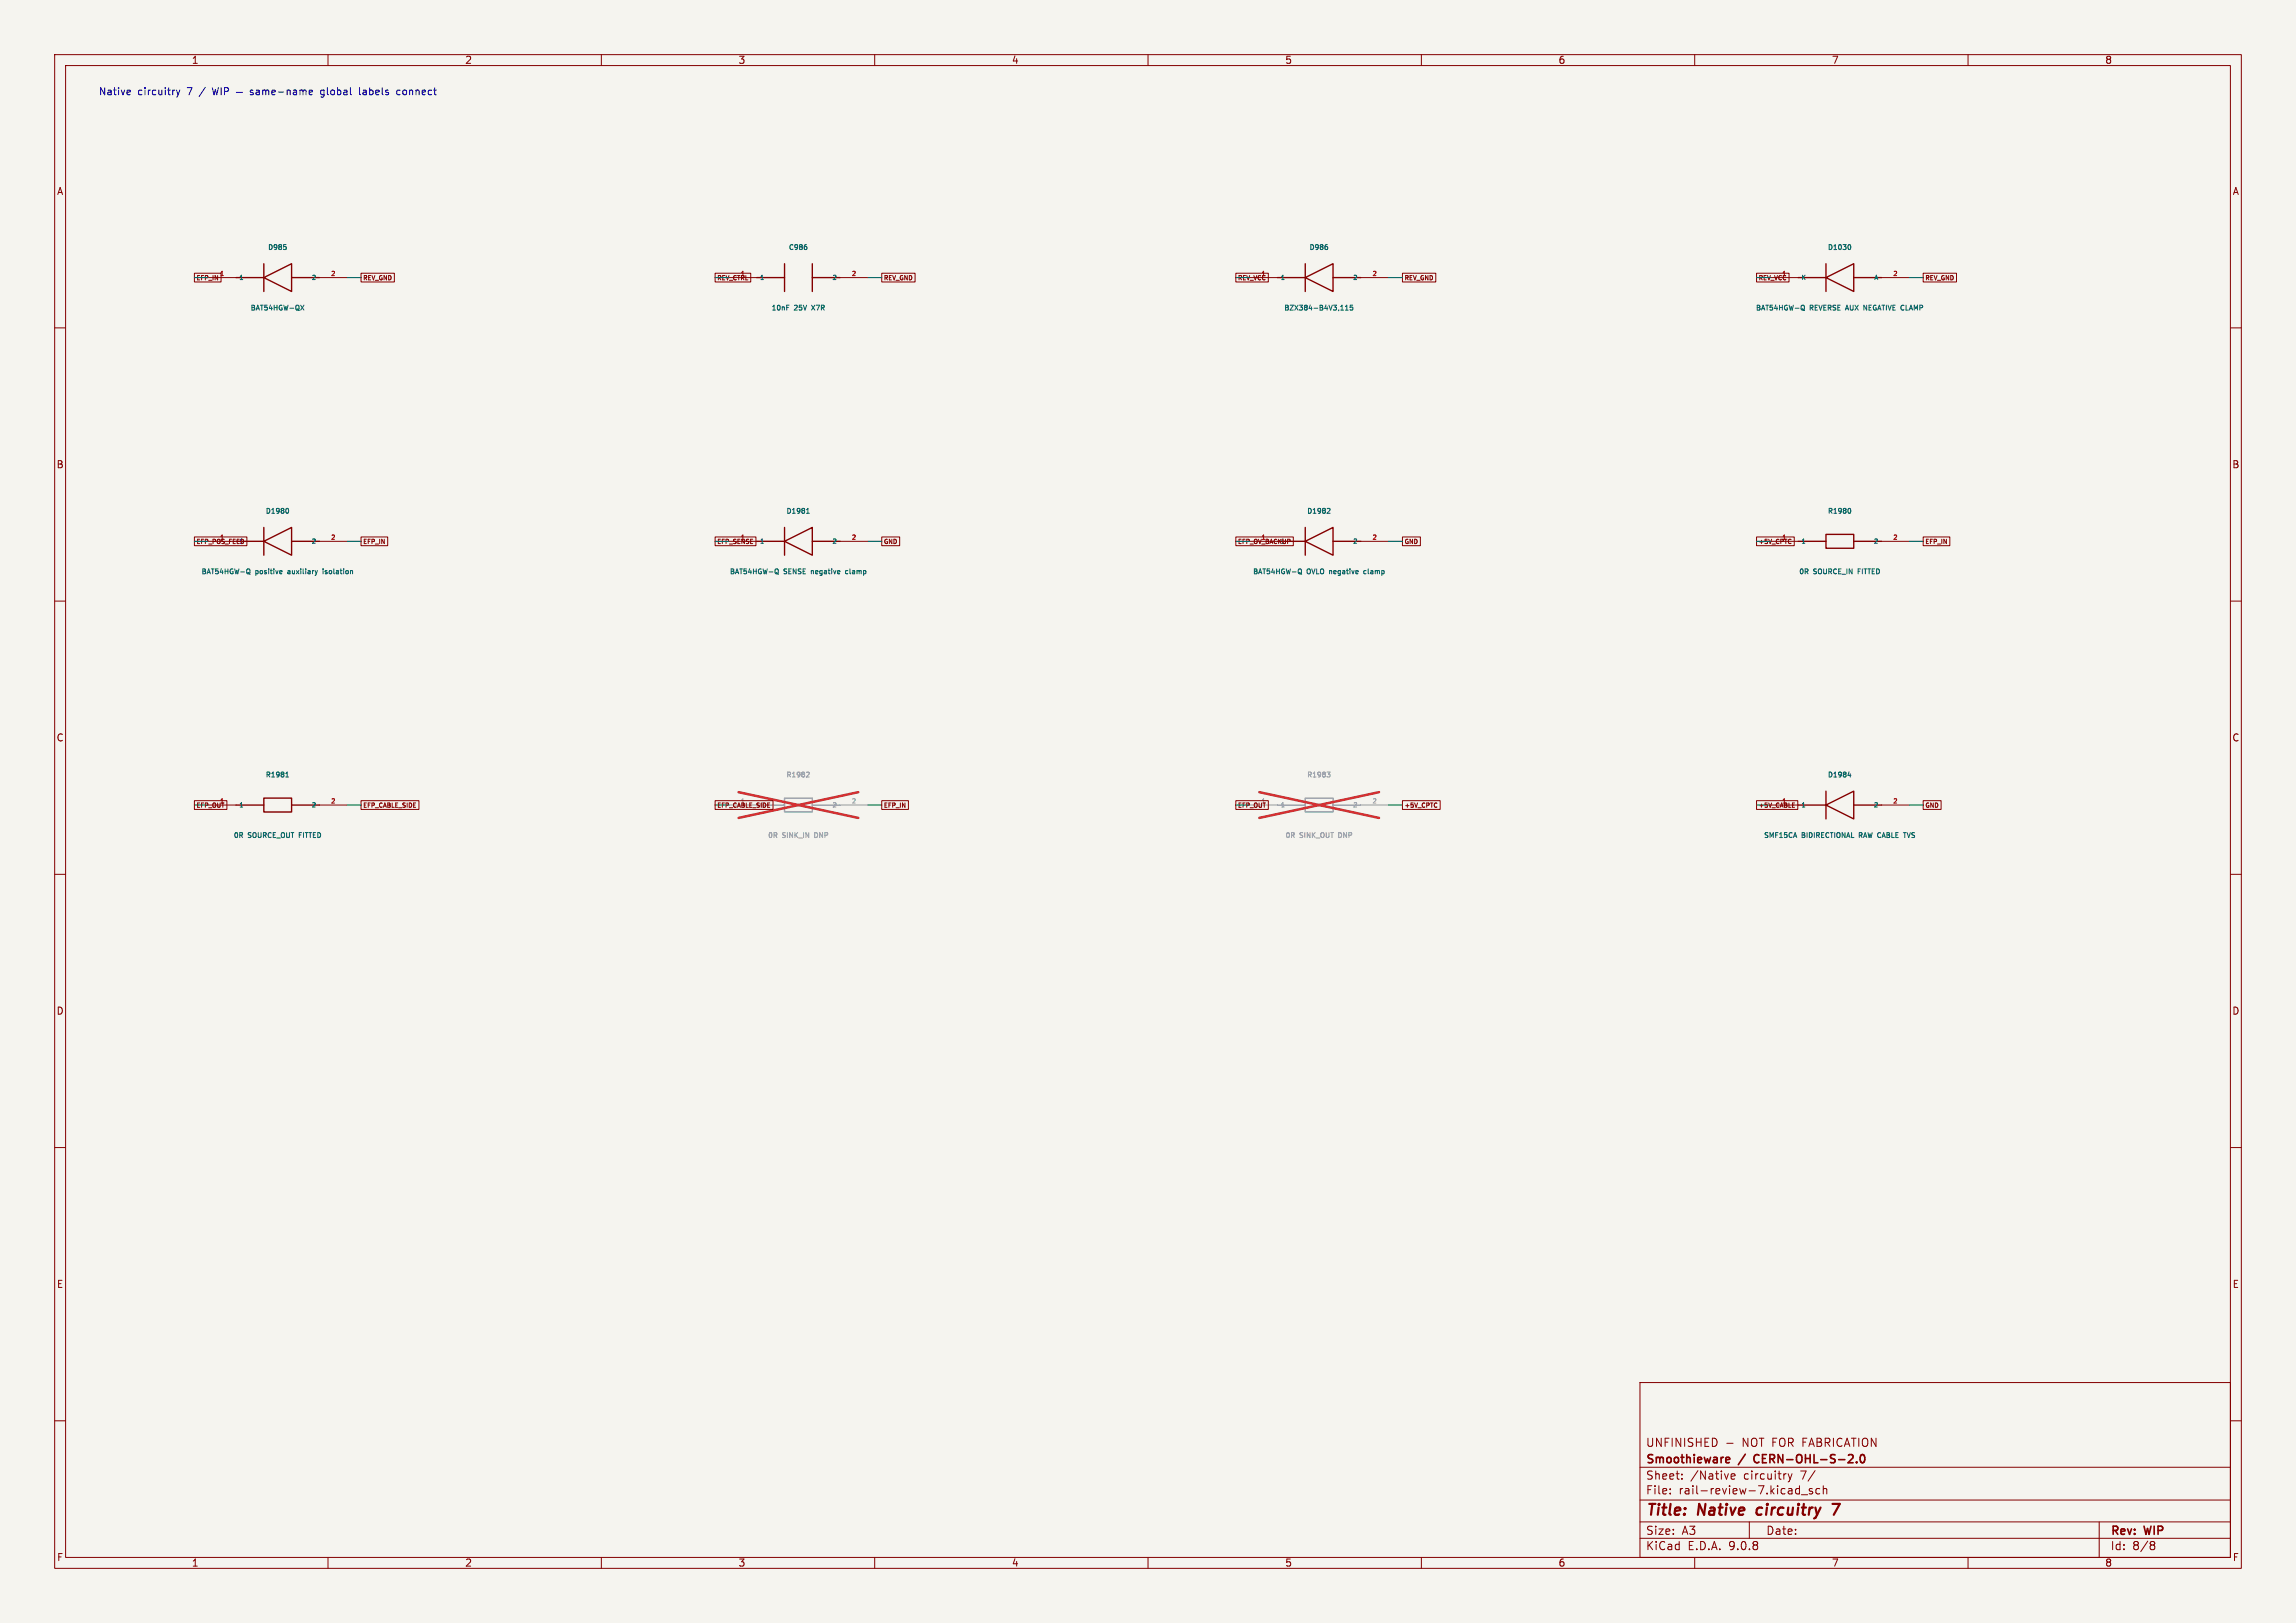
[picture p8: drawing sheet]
<svg xmlns="http://www.w3.org/2000/svg" width="420mm" height="297mm" viewBox="0 0 420 297" stroke-linecap="round" stroke-linejoin="round" font-family="sans-serif">
<defs><g id="words">
<g font-size="2.8" fill="#840000">
<text x="301" y="277.9">Title:</text>
<text x="310.6" y="277.9">Native</text>
<text x="322.2" y="277.9">circuitry</text>
</g>
<g font-size="2.1" fill="#840000">
<text x="301" y="268.2">Smoothieware</text>
<text x="301" y="265">UNFINISHED</text>
<text x="318.2" y="268.2">/</text>
<text x="318.7" y="265">NOT FOR FABRICATION</text>
<text x="321.5" y="268.2">CERN-OHL-S-2.0</text>
<text x="301" y="273.7">File:</text>
<text x="301" y="271">Sheet:</text>
<text x="307.1" y="273.7">rail-review-7.kicad_sch</text>
<text x="309.2" y="271">/Native</text>
<text x="319" y="271">circuitry</text>
<text x="329.5" y="271">7/</text>
<text x="301" y="281.1">Size:</text>
<text x="307.6" y="281.1">A3</text>
<text x="323" y="281.1">Date:</text>
<text x="386" y="281.3">Rev:</text>
<text x="392.4" y="281.3">WIP</text>
<text x="301" y="283.9">KiCad</text>
<text x="308.7" y="283.9">E.D.A.</text>
<text x="316.3" y="283.9">9.0.8</text>
<text x="386" y="283.9">Id:</text>
<text x="390.1" y="283.9">8/8</text>
</g>
<g font-size="1.8" fill="#840000">
<text x="35" y="11.9">1</text>
<text x="85" y="11.9">2</text>
<text x="135" y="11.9">3</text>
<text x="185" y="11.9">4</text>
<text x="235" y="11.9">5</text>
<text x="285" y="11.9">6</text>
<text x="335" y="11.9">7</text>
<text x="385" y="11.9">8</text>
<text x="10.3" y="35.9">A</text>
<text x="408.3" y="35.9">A</text>
<text x="10.3" y="85.9">B</text>
<text x="408.2" y="85.9">B</text>
<text x="10.3" y="135.9">C</text>
<text x="408.2" y="135.9">C</text>
<text x="10.3" y="185.9">D</text>
<text x="408.2" y="185.9">D</text>
<text x="10.3" y="235.9">E</text>
<text x="408.3" y="235.9">E</text>
<text x="10.3" y="285.9">F</text>
<text x="35" y="286.9">1</text>
<text x="85" y="286.9">2</text>
<text x="135" y="286.9">3</text>
<text x="185" y="286.9">4</text>
<text x="235" y="286.9">5</text>
<text x="285" y="286.9">6</text>
<text x="335" y="286.9">7</text>
<text x="385" y="286.9">8</text>
<text x="408.3" y="285.9">F</text>
</g>
<g font-size="1.8" fill="#0000c2">
<text x="18" y="17.6">Native</text>
<text x="25.2" y="17.6">circuitry</text>
<text x="34.4" y="17.6">7</text>
<text x="36.8" y="17.6">/</text>
<text x="59.7" y="17.6">global</text>
<text x="66.9" y="17.6">labels</text>
<text x="74" y="17.6">connect</text>
</g>
<g font-size="1.3" fill="#006464">
<text x="48.9" y="45.9">D985</text>
<text x="144.2" y="45.9">C986</text>
<text x="239.4" y="45.9">D986</text>
<text x="334.2" y="45.9">D1030</text>
<text x="45.7" y="57">BAT54HGW-QX</text>
<text x="141" y="57">10nF</text>
<text x="145.3" y="57">25V</text>
<text x="148.7" y="57">X7R</text>
<text x="234.8" y="57">BZX384-B4V3,115</text>
<text x="321.1" y="57">BAT54HGW-Q</text>
<text x="331.1" y="57">REVERSE AUX</text>
<text x="341.4" y="57">NEGATIVE CLAMP</text>
<text x="48.5" y="94.2">D1980</text>
<text x="143.7" y="94.2">D1981</text>
<text x="239" y="94.2">D1982</text>
<text x="334.2" y="94.2">R1980</text>
<text x="36.8" y="105.3">BAT54HGW-Q</text>
<text x="46.7" y="105.3">positive</text>
<text x="52.9" y="105.3">auxiliary</text>
<text x="59.6" y="105.3">isolation</text>
<text x="133.4" y="105.3">BAT54HGW-Q</text>
<text x="143.4" y="105.3">SENSE</text>
<text x="148.6" y="105.3">negative</text>
<text x="155.2" y="105.3">clamp</text>
<text x="229.1" y="105.3">BAT54HGW-Q</text>
<text x="239.1" y="105.3">OVLO negative</text>
<text x="250" y="105.3">clamp</text>
<text x="329" y="105.3">0R</text>
<text x="331.7" y="105.3">SOURCE_IN</text>
<text x="340.1" y="105.3">FITTED</text>
<text x="48.5" y="142.5">R1981</text>
<text x="334.2" y="142.5">D1984</text>
<text x="42.6" y="153.5">0R</text>
<text x="45.4" y="153.5">SOURCE_OUT FITTED</text>
<text x="322.6" y="153.5">SMF15CA</text>
<text x="329.6" y="153.5">BIDIRECTIONAL</text>
<text x="340.3" y="153.5">RAW CABLE</text>
<text x="349" y="153.5">TVS</text>
</g>
<g font-size="1.3" fill="#939391">
<text x="143.7" y="142.5">R1982</text>
<text x="239" y="142.5">R1983</text>
<text x="140.4" y="153.5">0R</text>
<text x="143.1" y="153.5">SINK_IN</text>
<text x="149.3" y="153.5">DNP</text>
<text x="235" y="153.5">0R</text>
<text x="237.8" y="153.5">SINK_OUT</text>
<text x="245.1" y="153.5">DNP</text>
</g>
<g font-size="1.1" fill="#840000">
<text x="35.9" y="51.5">EFP_IN</text>
<text x="66.3" y="51.5">REV_GND</text>
<text x="131.1" y="51.5">REV_CTRL</text>
<text x="135.4" y="50.5">1</text>
<text x="161.6" y="51.5">REV_GND</text>
<text x="226.4" y="51.5">REV_VCC</text>
<text x="230.6" y="50.5">1</text>
<text x="256.8" y="51.5">REV_GND</text>
<text x="321.6" y="51.5">REV_VCC</text>
<text x="325.9" y="50.5">1</text>
<text x="352.1" y="51.5">REV_GND</text>
<text x="35.9" y="99.7">EFP_POS_FEED</text>
<text x="40.1" y="98.8">1</text>
<text x="43.7" y="99.7">1</text>
<text x="66.3" y="99.7">EFP_IN</text>
<text x="131.1" y="99.7">EFP_SENSE</text>
<text x="161.6" y="99.7">GND</text>
<text x="226.4" y="99.7">EFP_OV_BACKUP</text>
<text x="234.2" y="99.7">1</text>
<text x="256.8" y="99.7">GND</text>
<text x="321.6" y="99.7">+5V_CPTC</text>
<text x="325.9" y="98.8">1</text>
<text x="352.1" y="99.7">EFP_IN</text>
<text x="35.9" y="148">EFP_OUT</text>
<text x="66.3" y="148">EFP_CABLE_SIDE</text>
<text x="131.1" y="148">EFP_CABLE_SIDE</text>
<text x="135.4" y="147.1">1</text>
<text x="138.9" y="147.9">1</text>
<text x="161.6" y="148">EFP_IN</text>
<text x="226.4" y="148">EFP_OUT</text>
<text x="256.8" y="148">+5V_CPTC</text>
<text x="321.6" y="148">+5V_CABLE</text>
<text x="352.1" y="148">GND</text>
</g>
<g font-size="1.1" fill="#a90000">
<text x="40.1" y="50.5">1</text>
<text x="60.4" y="50.5">2</text>
<text x="155.7" y="50.5">2</text>
<text x="250.9" y="50.5">2</text>
<text x="346.2" y="50.5">2</text>
<text x="60.4" y="98.8">2</text>
<text x="135.4" y="98.8">1</text>
<text x="155.7" y="98.8">2</text>
<text x="230.6" y="98.8">1</text>
<text x="250.9" y="98.8">2</text>
<text x="346.2" y="98.8">2</text>
<text x="40.1" y="147.1">1</text>
<text x="60.4" y="147.1">2</text>
<text x="325.9" y="147.1">1</text>
<text x="346.2" y="147.1">2</text>
</g>
<g font-size="1.1" fill="#006464">
<text x="43.7" y="51.4">1</text>
<text x="56.9" y="51.4">2</text>
<text x="138.9" y="51.4">1</text>
<text x="152.1" y="51.4">2</text>
<text x="234.2" y="51.4">1</text>
<text x="247.4" y="51.4">2</text>
<text x="329.4" y="51.4">K</text>
<text x="342.7" y="51.4">A</text>
<text x="56.9" y="99.7">2</text>
<text x="138.9" y="99.7">1</text>
<text x="152.1" y="99.7">2</text>
<text x="247.4" y="99.7">2</text>
<text x="329.4" y="99.7">1</text>
<text x="342.6" y="99.7">2</text>
<text x="43.7" y="147.9">1</text>
<text x="56.9" y="147.9">2</text>
<text x="329.4" y="147.9">1</text>
<text x="342.6" y="147.9">2</text>
</g>
<g font-size="1.1" fill="#939391">
<text x="152.1" y="147.9">2</text>
<text x="234.2" y="147.9">1</text>
<text x="247.4" y="147.9">2</text>
</g>
<g font-size="1.1" fill="#a5a4a2">
<text x="155.7" y="147.1">2</text>
<text x="230.6" y="147.1">1</text>
<text x="250.9" y="147.1">2</text>
</g>
</g></defs>
<path d="M0 0h420v297h-420z" fill="#f5f4ef" stroke="#f5f4ef" stroke-width=".18"/>
<g fill="none" stroke="#840000" stroke-width=".18">
<path d="M10 10h400v277h-400zM12 12h396v273h-396zM60 10v2M110 10v2M160 10v2M210 10v2M260 10v2M310 10v2M360 10v2M35.6 50h4.8v1.6h-4.8zM38.1 50.8h5.1M58.4 50.8h5.1"/>
<path d="M66 50h6.1v1.6h-6.1zM130.8 50h6.5v1.6h-6.5zM133.3 50.8h5.1M153.7 50.8h5M161.3 50h6.1v1.6h-6.1zM226.1 50h5.9v1.6h-5.9zM228.6 50.8h5.1M248.9 50.8h5.1M256.5 50h6.1v1.6h-6.1zM321.3 50h6v1.6h-6zM323.8 50.8h5.1M344.2 50.8h5"/>
<path d="M351.8 50h6.1v1.6h-6.1zM10 60h2M408 60h2M35.6 98.3h9.6v1.6h-9.6zM38.1 99.1h5.1M58.4 99.1h5.1M66 98.3h4.9v1.6h-4.9zM130.8 98.3h7.5v1.6h-7.5zM133.3 99.1h5.1M153.7 99.1h5M161.3 98.3h3.3v1.6h-3.3zM226.1 98.3h10.5v1.6h-10.5z"/>
<path d="M228.6 99.1h5.1M248.9 99.1h5.1M256.5 98.3h3.3v1.6h-3.3zM321.3 98.3h6.9v1.6h-6.9zM323.8 99.1h5.1M344.2 99.1h5M351.8 98.3h4.9v1.6h-4.9zM10 110h2M408 110h2M10 160h2M35.6 146.5h5.9v1.6h-5.9zM38.1 147.3h5.1"/>
<path d="M58.4 147.3h5.1M66 146.5h10.6v1.6h-10.6zM130.8 146.5h10.6v1.6h-10.6zM161.3 146.5h4.9v1.6h-4.9zM226.1 146.5h5.9v1.6h-5.9zM256.5 146.5h6.9v1.6h-6.9zM321.3 146.5h7.6v1.6h-7.6zM323.8 147.3h5.1M327.9 147.7h.4M327.9 146.9h.4M344.2 147.3h5M351.8 146.5h3.3v1.6h-3.3z"/>
<path d="M408 160h2M10 210h2M408 210h2M300 253h108v32h-108zM10 260h2M300 278.5h108M300 274.5h108M300 268.5h108M305.5 273.2v.2M305.5 272.5v.1M307.7 270.5v.2M307.7 269.8v.1"/>
<path d="M315.9 264.1h1.1M316.7 270.2l.7-.2-.1-.2-.4-.1-.2 .2v.7h.6M320 278.5v3M327.1 269.7l.3 1M327.4 270.7l-.3 .5M327.8 269.7l-.4 1M328.7 272.4l.5 .1M329.2 271.9v1.5M329.2 273.3l-.5 .1M329.5 273.5h1.2M331.5 272.5l-.3-.1-.3 .2 .1 .2 .5 .2v.3h-.6M332.9 272.5l-.5-.1-.2 .3v.4l.1 .2h.6"/>
<path d="M333.5 272.5l.2-.1 .4 .1 .1 .9M333.5 271.9v1.5M384 278.5v6.5M408 260h2M60 285v2M110 285v2M160 285v2M210 285v2M260 285v2M300 281.5h108M310 285v2M360 285v2"/>
<path d="M393.6 282.1l.4 .1 .2 .2-.3 .3M393.6 282.7h.3M393.9 282.7l.2 .2 .1 .4-.2 .2-.4 .1"/>
</g>
<path d="M321.5 276.1l-.2 .7 .3 .4M335.2 275.2h1.3l-1.1 2" fill="none" stroke="#840000" stroke-width=".4"/>
<path d="M315.9 266.7l.4 .1 .1 .2-.7 .2M316.3 267.6l-.4 .1M321 266.4l-.2 .4 .2 .7M338 267.7h1M338.9 266.3v.5M339.6 267.5v.2M340.4 266.3l.2-.1a.8 .8 0 0 1 .5 .7 .8 .8 0 0 1-.5 .8l-.2-.2-.1-.4z" fill="none" stroke="#840000" stroke-width=".3"/>
<g fill="none" stroke="#840000" stroke-width=".25">
<path d="M43.2 50.8h5.1M48.3 50.8l5-2.5v5zM48.3 48.3v5M53.3 50.8h5.1M138.4 50.8h5.1M143.5 48.3v5M148.6 50.8h5.1M148.6 48.3v5M233.7 50.8h5.1M238.8 50.8l5-2.5v5zM238.8 48.3v5M243.8 50.8h5.1"/>
<path d="M328.9 50.8h5.1M334 50.8l5.1-2.5v5zM334 48.3v5M339.1 50.8h5.1M43.2 99.1h5.1M48.3 99.1l5-2.6v5.1zM48.3 96.5v5.1M53.3 99.1h5.1M138.4 99.1h5.1M143.5 99.1l5.1-2.6v5.1zM143.5 96.5v5.1M148.6 99.1h5.1"/>
<path d="M233.7 99.1h5.1M238.8 99.1l5-2.6v5.1zM238.8 96.5v5.1M243.8 99.1h5.1M328.9 99.1h5.1M334 97.8h5.1v2.5h-5.1zM339.1 99.1h5.1M43.2 147.3h5.1M48.3 146.1h5v2.5h-5zM53.3 147.3h5.1M328.9 147.3h5.1M334 147.3l5.1-2.5v5.1z"/>
<path d="M334 144.8v5.1M339.1 147.3h5.1"/>
</g>
<g fill="none" stroke="#006464" stroke-width=".18">
<path d="M51.9 44.8h.4M52.3 45.2v.4M55 55.8l.6 .9M55.6 55.8l-.6 .9M143.9 55.8h.4M147.5 45.2v.4M242.8 45.2v.4M245.2 56.7h.6M246.1 56.7h.5M246.1 56.1l.3-.3v.9M247.4 55.8h-.4v.5l.4-.1v.5h-.4M329.7 55.8l.2 .1 .2 .2-.1 .5-.3 .1"/>
<path d="M329.7 56.5l.4 .3M338.3 44.8a.56 .56 0 0 1 0 .9M340.9 56.7v-.9l.6 .9M52.6 93a.56 .56 0 0 1 0 .9M147.5 93.9h.5M147.6 93.2l.2-.2v.9M242.9 93l.3 .1 .1 .2-.6 .6h.6M338.3 93a.56 .56 0 0 1 0 .9M45.3 104.1l.3 .1 .1 .2v.5l-.4 .1M45.4 104.8l.4 .3M51.3 104.4l.2 .1 .1 .1-.4 .1M51.5 105h-.2"/>
<path d="M58.1 104.4l-.3 .6M59.1 104.1v.1M59.1 104.4v.6M142 104.1l.2 .1 .2 .2-.1 .5-.3 .1M142 104.8l.4 .3M154.8 104.4l-.1 .2v.2l.1 .2M237.7 104.1l.2 .1 .2 .2-.1 .5-.3 .1M237.7 104.8l.4 .3M249.6 104.4l-.1 .2v.2l.1 .2M52.3 142.2h.5M52.4 141.5l.1-.2v.9M338 141.9h.6"/>
<path d="M338.5 141.6v.6M348.2 152.4h.5M348.4 152.4v.9"/>
</g>
<path d="M138.4 147.3h5.1M143.5 146.1h5.1v2.5h-5.1zM148.6 147.3h5.1M233.7 147.3h5.1M238.8 146.1h5v2.5h-5zM243.8 147.3h5.1" fill="none" stroke="#9c9b98" stroke-width=".25"/>
<path d="M133.3 147.3h5.1M153.7 147.3h5M228.6 147.3h5.1M248.9 147.3h5.1" fill="none" stroke="#9c9b98" stroke-width=".18"/>
<path d="M147.7 141.3h.3v.2l-.5 .7h.5M242.7 141.3h.6l-.3 .3 .2 .1 .1 .3-.2 .2h-.2" fill="none" stroke="#939391" stroke-width=".18"/>
<path d="M135.1 145l21.9 4.7M157 145l-21.9 4.7M230.4 145l21.8 4.7M252.2 145l-21.8 4.7" fill="none" stroke="#e12e31" stroke-width=".46"/>
<g fill="none" stroke="#009600" stroke-width=".18">
<path d="M35.6 50.8h2.5M63.5 50.8h2.5M130.8 50.8h2.5M158.7 50.8h2.6M226.1 50.8h2.5M254 50.8h2.5M321.3 50.8h2.5M349.2 50.8h2.6M35.6 99.1h2.5M63.5 99.1h2.5M130.8 99.1h2.5M158.7 99.1h2.6"/>
<path d="M226.1 99.1h2.5M254 99.1h2.5M321.3 99.1h2.5M349.2 99.1h2.6M35.6 147.3h2.5M63.5 147.3h2.5M130.8 147.3h2.5M158.7 147.3h2.6M226.1 147.3h2.5M254 147.3h2.5M321.3 147.3h2.5M349.2 147.3h2.6"/>
</g>
<g fill="none" stroke="#0000c2" stroke-width=".18">
<path d="M23.7 16.5l.2 .3-.7 .1M23.8 17.3h-.1M32.3 16.5l.3 .8M32.6 17.3l-.3 .5M32.9 16.5l-.3 .8M38.8 16l.3 1.3 .3-.9 .2 .9 .4-1.3M40.4 16v1.3M41.1 16.7h.6l.1-.2-.1-.3-.6-.2v1.3M43.2 16.9h1.1M46.3 16.5h-.3l-.2 .2v.1l.5 .2v.3h-.5M46.9 16.5h.5v.8M47.4 16.8h-.4l-.2 .2 .2 .3h.4"/>
<path d="M48.1 16.6l.3-.1 .2 .2M48.1 16.5v.8M48.6 16.7l.2-.2h.3l.1 .8M48.6 16.7v.6M49.7 16.9l.7-.1-.1-.3h-.4l-.2 .2 .1 .6h.5M50.9 16.8h1M52.5 16.6l.2-.1h.3l.1 .8M52.5 16.5v.8M53.7 16.5h.5l.1 .8M54.3 16.8h-.5l-.2 .2 .2 .3h.5M54.9 16.6l.3-.1 .2 .2M54.9 16.5v.8"/>
<path d="M55.4 16.7l.2-.2h.3l.1 .8M55.4 16.7v.6M56.5 16.9l.7-.1-.1-.3h-.4l-.2 .2 .1 .6h.5M58.7 17.7h.4M59.1 16.5h-.3l-.2 .2 .1 .5 .4 .1M65.8 16v1.2l.2 .1M66.4 16.9v.4M73.2 16.5h-.4l-.2 .2 .1 .6h.5"/>
</g>
<use href="#words"/>
</svg>
